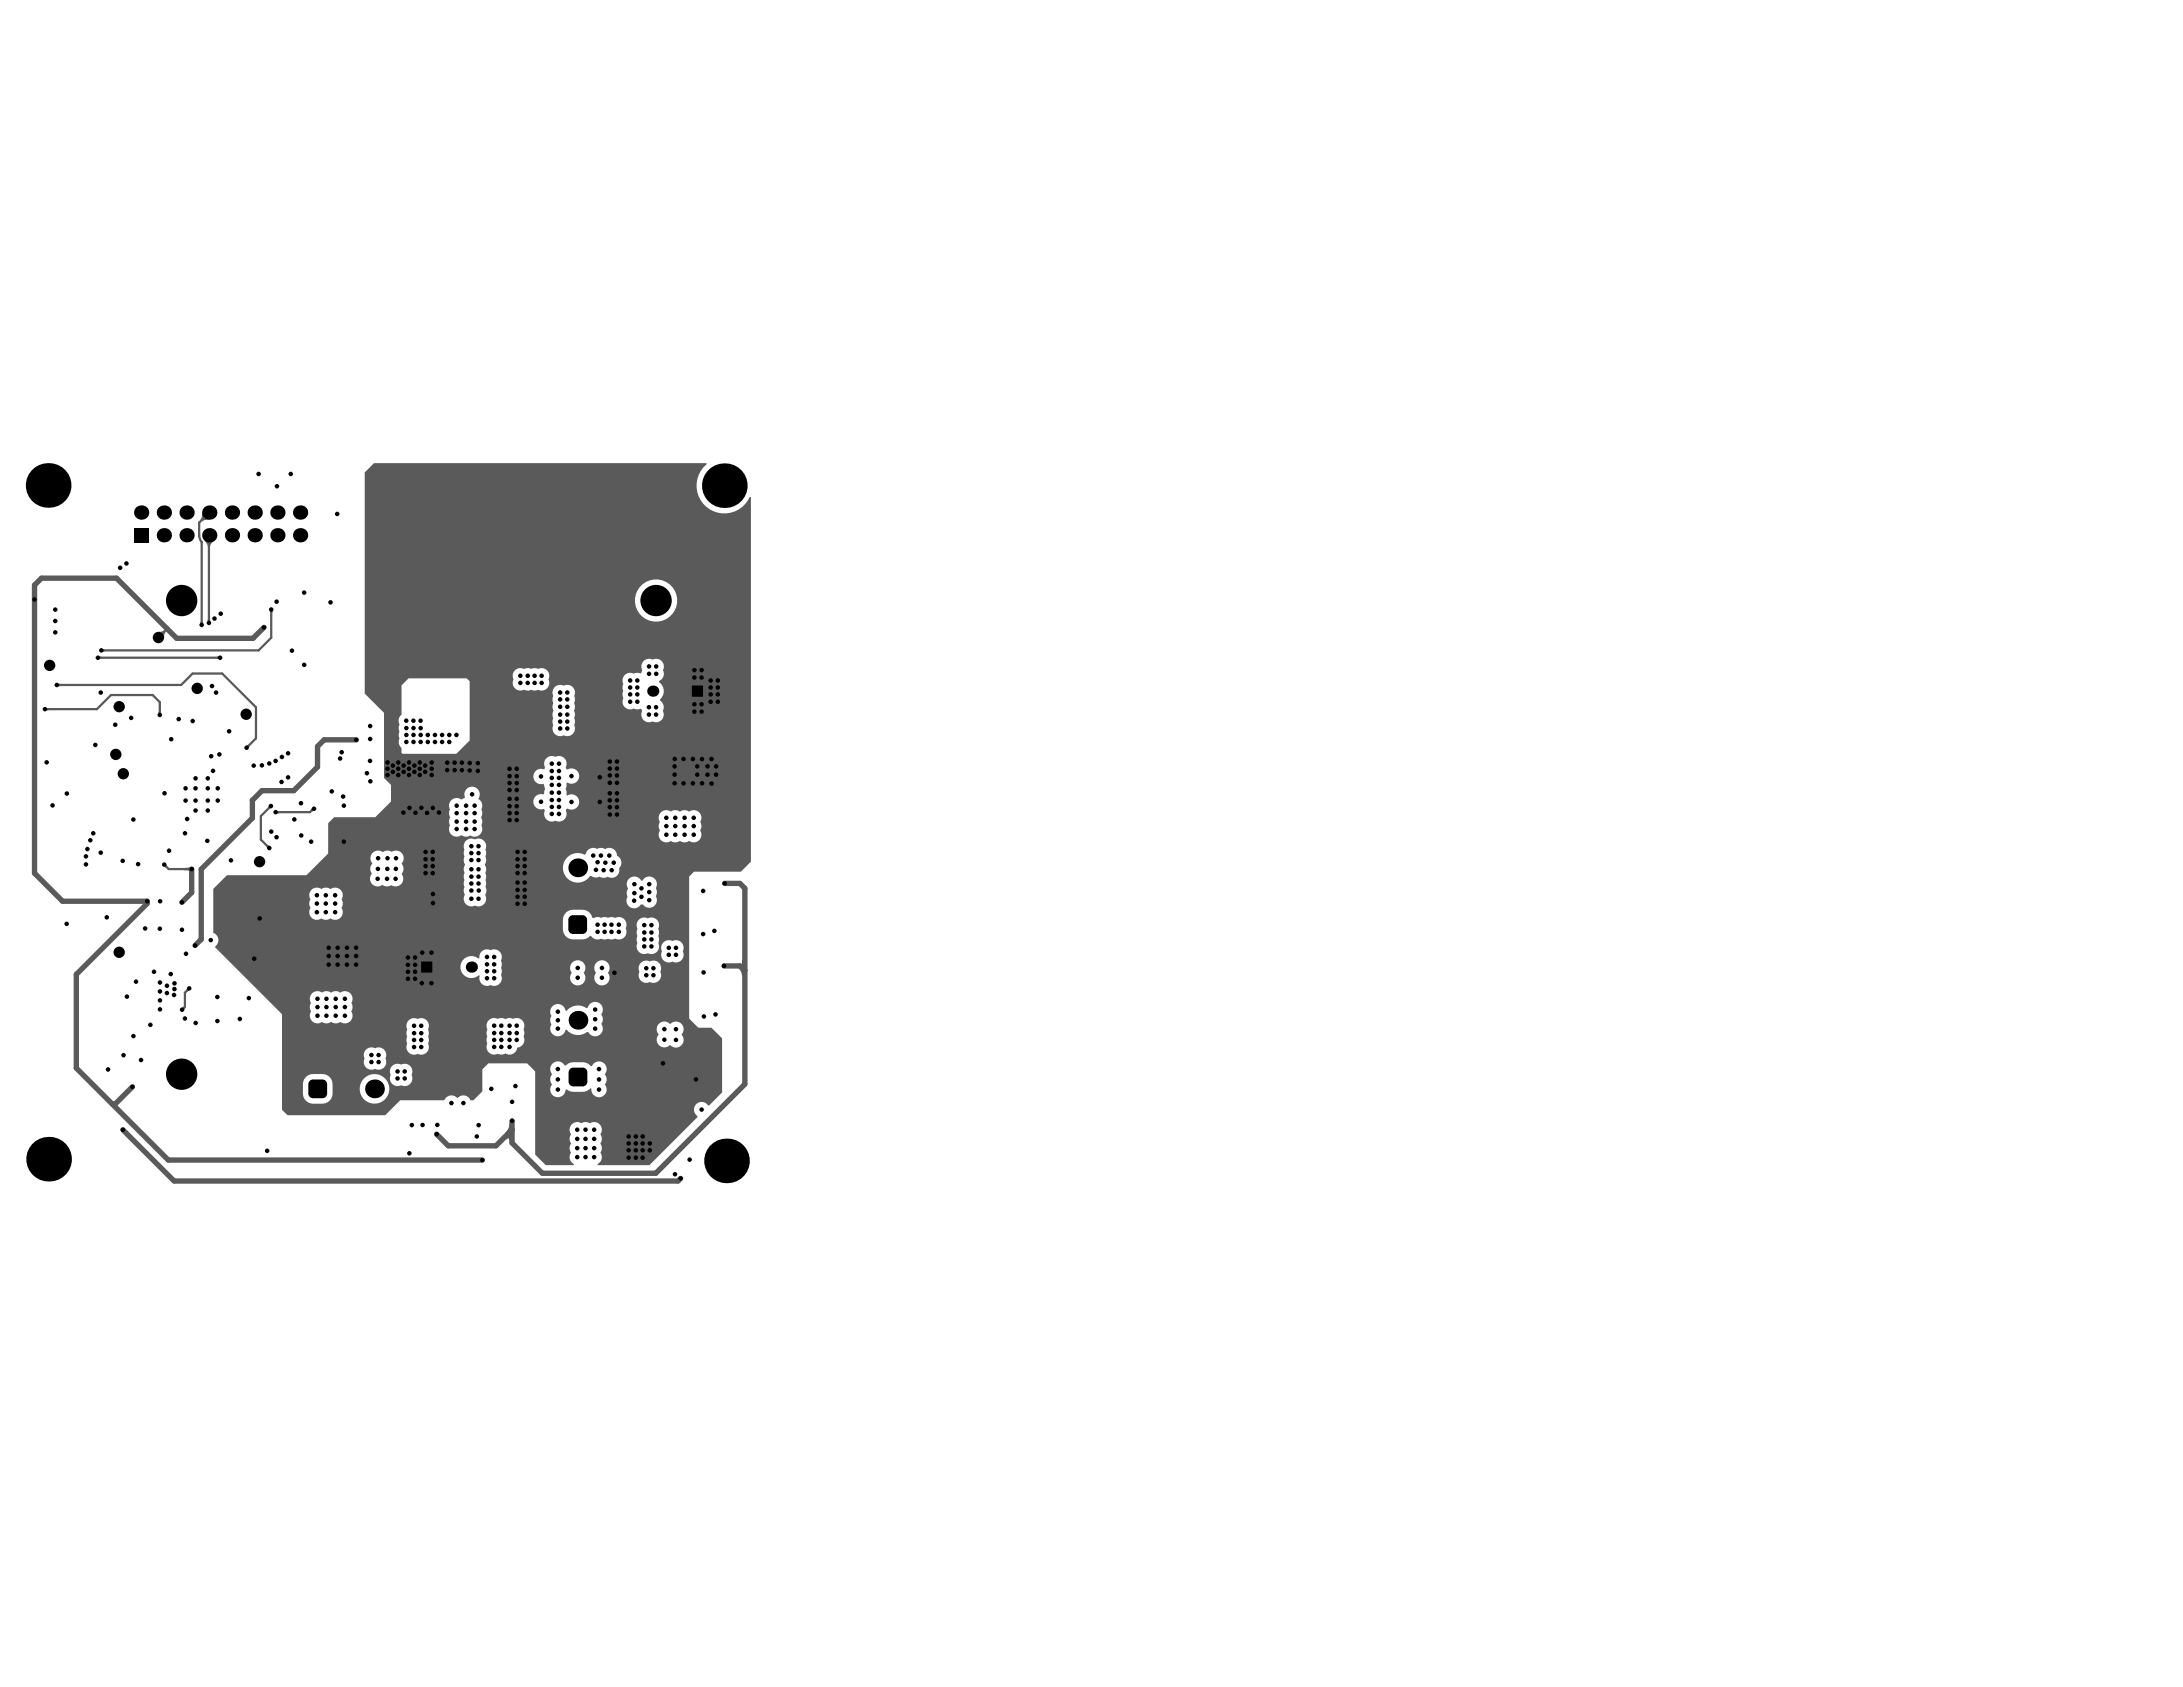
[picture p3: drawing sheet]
<svg xmlns="http://www.w3.org/2000/svg" width="279mm" height="216mm" viewBox="0 0 279 216" stroke-linecap="round" stroke-linejoin="round" font-family="sans-serif">
<g fill="#5a5a5a">
<path d="M95 122.7l.7 1.5-.7 .8-.1-.6-.4-.5 .5-.5z"/>
<path d="M65.2 143.7l.7 .9-.7 1.5a.27 .27 0 0 0-.1-.4 .27 .27 0 0 0-.4 .2v-1l.4-.5z"/>
<path d="M23.5 111.1l.8-.1v.5l-.8-.1z"/>
<path d="M20.3 91.1h.3l.1 .2h-.4z"/>
<path d="M24.1 111.1l.2-.1v.4h-.2z"/>
<path d="M23.9 126.5l.3 .3-.2 .1-.2-.2z"/>
<path d="M39.9 103.5l.2 .3-.2 .1-.1-.3z"/>
<path d="M31.6 95.4l.2-.1 .2 .2-.1 .2z"/>
<path d="M7.5 87.5h.2v.3l-.2 .1z"/>
<path d="M27.7 84h.3v.4l-.3-.1z"/>
<path d="M12.7 84h.3v.3l-.3 .1z"/>
<path d="M13.2 83l.2 .1v.3h-.2z"/>
<path d="M34.1 108.3l.2-.2 .2 .1-.3 .3z"/>
<path d="M34.4 103.2l.3 .2-.2 .2-.2-.2z"/>
<path d="M35.5 103.7l.2 .1v.3h-.2z"/>
<path d="M21 110.9l.3-.2 .1 .1-.2 .3z"/>
<path d="M34.5 78.2h.4v.2h-.3z"/>
<path d="M23.3 128.9l.2-.1 .2 .2-.1 .2z"/>
<path d="M6 90.6h.2v.3l-.2 .1z"/>
<path d="M20.3 80.9l.4-.1 .3-.1 .2 .2-.2 .3v.4z"/>
<path d="M25.7 79.6h.3v.2h-.4z"/>
<path d="M26.6 79.3h.3v.2h-.4z"/>
<path d="M25.9 65.6l.9 .9-.6 .1-.3 .1-.2-.2 .1-.3z"/>
<path d="M26.1 69.1l1.3 .1-.4 .4-.1 .4-.3-.1-.1-.3z"/>
<path d="M46.7 60.5l1.2-1.2h42.5l.1 .1a3.6 3.6 0 0 0 .1 5.6 3.6 3.6 0 0 0 5.4-1.4h.1v46.7l-1.3 1.3h-6l-.6 .6v18.2l1.2 1.1h1.7l1.3 1.4v6.9l-1.6 1.7h-.2a.98 .98 0 0 0-1.5-.2 .98 .98 0 0 0 .2 1.5v.2l-6.2 6.1h-6.6v-.1a.97 .97 0 0 0 .3-1.5 .97 .97 0 0 0 0-1.2 .98 .98 0 0 0 0-1.1 .98 .98 0 0 0 0-1.3 .98 .98 0 0 0-1.3-.1 .95 .95 0 0 0-1.1 0 .98 .98 0 0 0-1.2 .1 .98 .98 0 0 0-.1 1.3 .98 .98 0 0 0 0 1.1 .97 .97 0 0 0 0 1.2 .97 .97 0 0 0 .4 1.5l-.1 .1h-3.6l-1.3-1.3v-10.7l-1-1h-5l-.8 .8v2.8l-1.1 1.1h-.4a.98 .98 0 0 0-1.7-.2 .98 .98 0 0 0-1.6 .2h-5.7l-1.9 1.9h-12.5l-.7-.7v-12.2l-8.6-8.6 .1-.1a1 1 0 0 0-.3-1.7v-5.6l1.8-1.8h10.1l2.8-2.8v-3.8l.8-.8h5.2l2-2v-2.1l-.9-.9v-8.4l-2.4-2.4zM81.3 76.9a2.71 2.71 0 0 0 5.4 0 2.71 2.71 0 0 0-5.4 0zM79.9 86.5a1.35 1.35 0 0 0-.2 1.1v.5a.52 .52 0 0 1 0 .6v.3a.55 .55 0 0 1 0 .7 .98 .98 0 0 0 .4 .9 .98 .98 0 0 0 1 .1 .93 .93 0 0 0 .9 0l.1 .1 .1 .2a.97 .97 0 0 0 .2 1.1 .97 .97 0 0 0 1.1 .2 .97 .97 0 0 0 1.2-.2 .97 .97 0 0 0 .1-1.1 .96 .96 0 0 0-.3-1.3v-.2a1.39 1.39 0 0 0-.2-2.2v-.1a1.07 1.07 0 0 0 .5-1.4 .97 .97 0 0 0-.1-1.2 .97 .97 0 0 0-1.2-.2 .97 .97 0 0 0-1.1 .2 .97 .97 0 0 0-.2 1.2l-.1 .3-.2 .1a.94 .94 0 0 0-.8 0 .97 .97 0 0 0-1.2 .3zM65.8 85.9a.96 .96 0 0 0-.1 1 .97 .97 0 0 0 .2 1.2 .97 .97 0 0 0 1.2 .2 .92 .92 0 0 0 .9 0l.6 .1a.53 .53 0 0 1 .6 0 .98 .98 0 0 0 .9-.4 .98 .98 0 0 0 .1-1.1 .97 .97 0 0 0-.2-1.1 .97 .97 0 0 0-1.1-.2l-.6-.1a.52 .52 0 0 1-.6 0h-.3a.55 .55 0 0 1-.7 0 .99 .99 0 0 0-.9 .4zM70.9 88a1.31 1.31 0 0 0-.1 1.1 .94 .94 0 0 0 0 .9 .92 .92 0 0 0 .1 1 1.36 1.36 0 0 0-.1 1l-.1 .5a.52 .52 0 0 1 0 .6 .98 .98 0 0 0 .4 .9 .98 .98 0 0 0 1.1 .1 1.02 1.02 0 0 0 1.1-.2 1.02 1.02 0 0 0 .2-1.2 .94 .94 0 0 0 0-.8 .92 .92 0 0 0-.1-.9 .92 .92 0 0 0 .1-1 .92 .92 0 0 0 0-.9 .97 .97 0 0 0-.2-1.2 .97 .97 0 0 0-1.1-.1 .97 .97 0 0 0-1.3 .2zM52.3 86.8l-.9 .9v3.8a.97 .97 0 0 0-.3 1.2 .92 .92 0 0 0 0 .9l-.1 .6a.53 .53 0 0 1 0 .6 .97 .97 0 0 0 .4 .9v.6l.1 .2h6.9l1.7-1.7v-7.6l-.4-.4zM69.8 97.1a.96 .96 0 0 0 0 1.1l-.1 .2a1 1 0 0 0-1.4 .9 1 1 0 0 0 1.2 1l.1 .1a1.57 1.57 0 0 1-.1 1.3 .98 .98 0 0 0-1.2 .9 .98 .98 0 0 0 1.3 .9l.1 .3a.98 .98 0 0 0 .2 1.1 .98 .98 0 0 0 1.2 .1 .97 .97 0 0 0 1.1-.1 .97 .97 0 0 0 .2-1.2l.1-.2h.1a.98 .98 0 0 0 1.5-.9 .98 .98 0 0 0-1.5-.8l-.1-.1v-.4a.57 .57 0 0 1 0-.7v-.4l.1-.1a.98 .98 0 0 0 1.5-.8 .98 .98 0 0 0-1.5-.8l-.1-.1-.1-.2a.97 .97 0 0 0-.2-1.2 .97 .97 0 0 0-1.1-.1 .97 .97 0 0 0-1.3 .2zM57.7 102.5a.96 .96 0 0 0-.1 1.1 .93 .93 0 0 0 0 1 .94 .94 0 0 0 0 1 .98 .98 0 0 0 .2 1.2 .98 .98 0 0 0 1.3 .1 .97 .97 0 0 0 1.1 0 .98 .98 0 0 0 1.2-.1 .98 .98 0 0 0 .2-1.2 .93 .93 0 0 0 0-1 .94 .94 0 0 0 0-1 .96 .96 0 0 0-.4-1.4 .99 .99 0 0 0-.7-1.5 .99 .99 0 0 0-1 1.3l-.4 .3a.99 .99 0 0 0-1.4 .2zM84.5 104.1a.97 .97 0 0 0 0 1.1 .94 .94 0 0 0 0 1.1 .98 .98 0 0 0 .1 1.2 .98 .98 0 0 0 1.3 .1 .97 .97 0 0 0 1.1 0 .98 .98 0 0 0 1.2 0 .98 .98 0 0 0 1.3-.1 .98 .98 0 0 0 .1-1.2 .95 .95 0 0 0 0-1.1 .98 .98 0 0 0-.1-1.3 .98 .98 0 0 0-1.3 0 .98 .98 0 0 0-1.2 0 .97 .97 0 0 0-1.1 0 .98 .98 0 0 0-1.4 .2zM59.5 107.7a1.31 1.31 0 0 0-.1 1.1v.5a.53 .53 0 0 1 0 .6v.3l.1 .5a.96 .96 0 0 0 0 1 .92 .92 0 0 0 0 .9l-.1 .6a.53 .53 0 0 1 0 .6l.1 .7a.98 .98 0 0 0 .1 1.2 .98 .98 0 0 0 1.2 .2 .97 .97 0 0 0 1.2-.2 .97 .97 0 0 0 .1-1.2 1.14 1.14 0 0 0 .1-1v-.6a.52 .52 0 0 1 0-.6v-.2a.55 .55 0 0 1 0-.7v-.3l-.2-.4a1.35 1.35 0 0 0 .2-1.1v-.6a.52 .52 0 0 1 0-.6 .98 .98 0 0 0-.4-.9 .98 .98 0 0 0-1-.1 .97 .97 0 0 0-1.3 .3zM72.7 109.6a1.89 1.89 0 0 0 0 2.9 1.89 1.89 0 0 0 2.8-.4h.2a.96 .96 0 0 0 1 .1 .94 .94 0 0 0 1.1 0 .97 .97 0 0 0 1.1 0 .97 .97 0 0 0 .3-1.1 .97 .97 0 0 0-.2-1.6 .97 .97 0 0 0-1.6-.8 .94 .94 0 0 0-1-.1 1.04 1.04 0 0 0-1.5 .8 2.18 2.18 0 0 0-2.2 .2zM47.6 109.2a.97 .97 0 0 0 .1 1.3 .96 .96 0 0 0-.1 1.3 .98 .98 0 0 0 0 1.3 .98 .98 0 0 0 1.3 .1 .97 .97 0 0 0 1.2 .1 .98 .98 0 0 0 1.3-.2 .98 .98 0 0 0 0-1.3 .97 .97 0 0 0 0-1.3 .98 .98 0 0 0 0-1.3 .98 .98 0 0 0-1.3-.2 .98 .98 0 0 0-1.1 .1 .99 .99 0 0 0-1.4 .1zM80.4 112.6a.98 .98 0 0 0 0 1.1 .95 .95 0 0 0-.1 1.1 .98 .98 0 0 0 .4 1.3 .98 .98 0 0 0 1.3-.3h.2a1 1 0 0 0 1.4 .2 1 1 0 0 0 .3-1.3 .93 .93 0 0 0 0-1 .98 .98 0 0 0-.3-1.4 .98 .98 0 0 0-1.4 .4h-.1a.98 .98 0 0 0-1.7-.1zM39.8 114a.97 .97 0 0 0-.1 1.1 .94 .94 0 0 0 0 1.1 .98 .98 0 0 0 .2 1.2 .98 .98 0 0 0 1.2 .1 .97 .97 0 0 0 1.2 0 .98 .98 0 0 0 1.3 0 .98 .98 0 0 0 .1-1.3 .95 .95 0 0 0 0-1.1 .98 .98 0 0 0-.1-1.3 .98 .98 0 0 0-1.3 0 .98 .98 0 0 0-1.2 0 .98 .98 0 0 0-1.3 .2zM81.7 117.8a.96 .96 0 0 0-.1 1.1 .92 .92 0 0 0 0 .9h-.1a.94 .94 0 0 0 .1 .9 .97 .97 0 0 0 .2 1.1 .97 .97 0 0 0 1.1 .2 .97 .97 0 0 0 1.2-.2 .97 .97 0 0 0 .1-1.1l.2-.6a.52 .52 0 0 1 0-.6v-.3a.55 .55 0 0 1 0-.7 .98 .98 0 0 0-.5-.9 .98 .98 0 0 0-1-.1 .97 .97 0 0 0-1.2 .3zM72.4 116.8a2.47 2.47 0 0 0-.3 2.5 1.3 1.3 0 0 0 1.2 .9 2.27 2.27 0 0 0 2.2-.4h.2a.96 .96 0 0 0 1.2 .3l.6 .1a.52 .52 0 0 1 .6 0h.3a.55 .55 0 0 1 .7 0 .98 .98 0 0 0 .9-.4 .98 .98 0 0 0 .1-1 .97 .97 0 0 0-.2-1.2 .97 .97 0 0 0-1.2-.1 .92 .92 0 0 0-.9 0l-.5-.1a.53 .53 0 0 1-.7 0l-.6 .1-.2-.1a1.28 1.28 0 0 0-1.3-1 2.27 2.27 0 0 0-2.1 .4zM84.8 120.7a1.35 1.35 0 0 0-.1 1.1 .98 .98 0 0 0 .2 1.1 .98 .98 0 0 0 1.2 .2 .97 .97 0 0 0 1.1-.2 .97 .97 0 0 0 .2-1.2 .97 .97 0 0 0-.2-1.1 .97 .97 0 0 0-1.1-.2 .97 .97 0 0 0-1.3 .3zM59.2 122.9a1.41 1.41 0 0 0 .2 1.9 1.41 1.41 0 0 0 1.9 0l.1 .1a.97 .97 0 0 0 .3 1 .97 .97 0 0 0 1.1 .2 .97 .97 0 0 0 1.1-.2 .97 .97 0 0 0 .2-1.2l.1-.5a.52 .52 0 0 1 0-.7v-.2a.55 .55 0 0 1 0-.7 .98 .98 0 0 0-.4-.9 .98 .98 0 0 0-1-.1 .98 .98 0 0 0-1.4 1l-.2 .1a1.4 1.4 0 0 0-2 .2zM81.9 123.3a1.35 1.35 0 0 0-.1 1.1 .98 .98 0 0 0 .3 1.1 .98 .98 0 0 0 1.1 .2 .97 .97 0 0 0 1.1-.2 .97 .97 0 0 0 .2-1.1 .97 .97 0 0 0-.2-1.2 .97 .97 0 0 0-1.1-.2 .97 .97 0 0 0-1.3 .3zM73.2 123.3a1.09 1.09 0 0 0 0 1.2 1 1 0 0 0 .1 1.4 1 1 0 0 0 1.4-.1 1 1 0 0 0 0-1.3 .99 .99 0 0 0-.2-1.4 .99 .99 0 0 0-1.3 .2zM76.3 123.3a1.09 1.09 0 0 0 0 1.2 1 1 0 0 0 .1 1.4 1 1 0 0 0 1.4-.1 1 1 0 0 0 0-1.3 .99 .99 0 0 0-.2-1.4 .99 .99 0 0 0-1.3 .2zM39.9 127.2a.97 .97 0 0 0-.1 1.2 .94 .94 0 0 0 0 1 .98 .98 0 0 0 .1 1.3 .98 .98 0 0 0 1.3 .1 .97 .97 0 0 0 1.2 0 .98 .98 0 0 0 1.2 0 .98 .98 0 0 0 1.2-.1 .98 .98 0 0 0 .2-1.3 .95 .95 0 0 0 0-1 .98 .98 0 0 0-.2-1.3 .98 .98 0 0 0-1.2-.1 .98 .98 0 0 0-1.2 0 .98 .98 0 0 0-1.2 0 .98 .98 0 0 0-1.3 .2zM70.6 128.9a.97 .97 0 0 0 0 1.1 .95 .95 0 0 0 0 1.1 .98 .98 0 0 0 .4 1.5 .98 .98 0 0 0 1.4-.8h.1a1.96 1.96 0 0 0 2.6 .3h.2a.99 .99 0 0 0 1.4 .4 .99 .99 0 0 0 .3-1.5 1.05 1.05 0 0 0 0-1.2 .98 .98 0 0 0-.4-1.5 .98 .98 0 0 0-1.4 .7h-.1a1.97 1.97 0 0 0-2.6 .4l-.1-.1a.98 .98 0 0 0-.8-.8 .98 .98 0 0 0-1 .4zM62.5 130.7a.96 .96 0 0 0-.1 1 .92 .92 0 0 0 0 .9l-.1 .6a.53 .53 0 0 1 0 .7 .98 .98 0 0 0 .4 .9 .98 .98 0 0 0 1 0 .93 .93 0 0 0 1 0 .97 .97 0 0 0 1.5-.7 1.05 1.05 0 0 0 .8-1.5 .94 .94 0 0 0 0-.9 .97 .97 0 0 0-.2-1.1 .97 .97 0 0 0-1.1-.2 .93 .93 0 0 0-1 0 .93 .93 0 0 0-1 0 .97 .97 0 0 0-1.2 .3zM52.2 130.7a.96 .96 0 0 0-.1 1.1 .92 .92 0 0 0 0 .9l-.1 .5a.53 .53 0 0 1 0 .7 .98 .98 0 0 0 .4 .9 .98 .98 0 0 0 1.1 .1 .97 .97 0 0 0 1.1-.2 .97 .97 0 0 0 .2-1.1l.1-.6a.52 .52 0 0 1 0-.6v-.3a.55 .55 0 0 1 0-.7 .98 .98 0 0 0-.4-.9 .98 .98 0 0 0-1-.1 .97 .97 0 0 0-1.3 .3zM84.2 131.1a.97 .97 0 0 0 .1 1.3 .98 .98 0 0 0 .1 1.4 .98 .98 0 0 0 1.4-.1 .98 .98 0 0 0 1.4 .1 .98 .98 0 0 0 0-1.4 .98 .98 0 0 0 0-1.4 .98 .98 0 0 0-1.4 .1 .98 .98 0 0 0-1.6 0zM46.8 134.4a1.35 1.35 0 0 0-.2 1.1 .98 .98 0 0 0 .3 1.1 .98 .98 0 0 0 1.1 .2 .97 .97 0 0 0 1.1-.2 .97 .97 0 0 0 .2-1.1 .97 .97 0 0 0-.2-1.2 .97 .97 0 0 0-1.1-.1 .97 .97 0 0 0-1.2 .2zM50.1 136.5a1.35 1.35 0 0 0-.1 1.1 .98 .98 0 0 0 .2 1.1 .98 .98 0 0 0 1.1 .2 .97 .97 0 0 0 1.2-.2 .97 .97 0 0 0 .2-1.1 .97 .97 0 0 0-.2-1.2 .97 .97 0 0 0-1.2-.1 .97 .97 0 0 0-1.2 .2zM70.6 136.2a.97 .97 0 0 0 .1 1.3 .96 .96 0 0 0 0 1.3 .98 .98 0 0 0 .3 1.6 .98 .98 0 0 0 1.4-.9l.1-.1a2.49 2.49 0 0 0 2.4 .3l.6-.4h.2a.98 .98 0 0 0 1.3 1.1 .98 .98 0 0 0 .4-1.6v-.1a.97 .97 0 0 0 0-1.2 1 1 0 0 0-.2-1.5 1 1 0 0 0-1.5 .4l-.1 .1a1.24 1.24 0 0 0-1-.6 2.27 2.27 0 0 0-2.1 .4h-.2a.98 .98 0 0 0-1.7-.1zM46 139.4a1.9 1.9 0 0 0 3.8 0 1.9 1.9 0 0 0-3.8 0zM39.1 137.8a2.48 2.48 0 0 0-.3 2.5 1.3 1.3 0 0 0 1.3 .9 2.27 2.27 0 0 0 2.1-.3 2.48 2.48 0 0 0 .3-2.5 1.3 1.3 0 0 0-1.2-.9 2.27 2.27 0 0 0-2.2 .3z"/>
</g>
<path d="M33.8 80.3l-1.4 1.4h-9.8l-7.7-7.7h-9.6l-.9 .9v36.9l3.6 3.5h10.8v.3l-9 9.1v12l11.7 11.8h40.2M45.6 94.7h-4.1l-.9 .8v2.7l-3 3h-4.1l-1.2 1.2v2.3l-6.5 6.5v9l-.8 .8M24.5 111.2v3l-1.2 1.3M92.7 113.1h2l.6 .6v25.1l-11.4 11.4h-14.5l-3.9-3.9v-2.9M16.9 139.1l-2.1 2.2h-.5M92.7 123.6h2l.6 .6M15.7 144.6l6.6 6.5h64.5l.3-.3M65.5 144.6l-2 2h-6.1l-1.5-1.4" fill="none" stroke="#5a5a5a" stroke-width=".69"/>
<path d="M26.8 65.6l-1.3 1.3v1.9l.3 .6v10.6M26.8 68.5l-.1 11.2M34.7 78v3.6l-1.6 1.6h-20.1M5.7 90.8h6.7l1.8-1.8h5.3l1 .9v1.6M7.3 87.7h15.9l1.4-1.5h3.8l4.4 4.3v4l-1.2 1.2M12.5 84.2h15.7M21.4 80.4l-1.1 1.2h.3M21 110.7l.6 .5h2.9M34.7 103.2l-1.3 1.2v3.1l1.1 1M40.2 103.5l-.5 .4h-4.4M24.2 126.5l-.5 .5v1.9l-.4 .3" fill="none" stroke="#5a5a5a" stroke-width=".29"/>
<g fill="#000">
<path d="M88.6 89.1v.1zM89.9 87.7l.1 .1zM72.9 117.3l.4-.2v.6h-.6zM72.7 118.9h.6v.6a.6 .6 0 0 1-.6-.6zM74.5 118.9h.6a.6 .6 0 0 1-.6 .6zM74.5 117.1a.6 .6 0 0 1 .6 .6h-.6zM39.6 138.3l.5-.1v.6h-.6zM39.5 140h.6v.6a.6 .6 0 0 1-.6-.6zM41.3 138.2a.6 .6 0 0 1 .6 .6h-.6zM41.3 140h.6a.6 .6 0 0 1-.6 .6zM53.9 124.4l.1 .1zM72.9 136.8l.5-.2v.6h-.6z"/>
<path d="M72.8 138.4h.6v.6a.6 .6 0 0 1-.6-.6zM74.6 138.4h.6a.6 .6 0 0 1-.6 .6zM74.6 136.6a.6 .6 0 0 1 .6 .6h-.6z"/>
<circle cx="4.4" cy="76.7" r=".29"/>
<circle cx="6.2" cy="62.1" r="2.86"/>
<circle cx="7.1" cy="79.5" r=".29"/>
<circle cx="7.1" cy="78" r=".29"/>
<circle cx="15.4" cy="72.7" r=".29"/>
<circle cx="16.2" cy="72.1" r=".29"/>
<circle cx="18.1" cy="65.6" r=".91"/>
<circle cx="21" cy="68.5" r=".91"/>
<circle cx="21" cy="65.6" r=".91"/>
<circle cx="23.3" cy="76.9" r="2.01"/>
<circle cx="23.9" cy="65.6" r=".91"/>
<circle cx="23.9" cy="68.5" r=".91"/>
<circle cx="25.8" cy="80" r=".29"/>
<circle cx="26.7" cy="79.7" r=".29"/>
<circle cx="26.8" cy="65.6" r=".91"/>
<circle cx="26.8" cy="68.5" r=".91"/>
<circle cx="27.5" cy="79.2" r=".29"/>
<circle cx="28.3" cy="78.5" r=".29"/>
<circle cx="29.7" cy="65.6" r=".91"/>
<circle cx="29.7" cy="68.5" r=".91"/>
<circle cx="32.6" cy="68.5" r=".91"/>
<circle cx="32.6" cy="65.6" r=".91"/>
<circle cx="33.1" cy="60.7" r=".29"/>
<circle cx="34.7" cy="78" r=".29"/>
<circle cx="35.4" cy="77" r=".29"/>
<circle cx="35.4" cy="62.2" r=".29"/>
<circle cx="35.5" cy="65.6" r=".91"/>
<circle cx="35.5" cy="68.5" r=".91"/>
<circle cx="37.2" cy="60.7" r=".29"/>
<circle cx="38.4" cy="65.6" r=".91"/>
<circle cx="38.4" cy="68.5" r=".91"/>
<circle cx="38.9" cy="75.8" r=".29"/>
<circle cx="42.3" cy="77.1" r=".29"/>
<circle cx="43.2" cy="65.8" r=".29"/>
<circle cx="84" cy="76.9" r="2.01"/>
<circle cx="92.7" cy="62.2" r="2.86"/>
<circle cx="5.7" cy="90.8" r=".29"/>
<circle cx="6" cy="97.6" r=".29"/>
<circle cx="6.4" cy="85.2" r=".73"/>
<circle cx="7.1" cy="80.9" r=".29"/>
<circle cx="7.3" cy="87.7" r=".29"/>
<circle cx="12.2" cy="95.3" r=".29"/>
<circle cx="12.5" cy="84.2" r=".29"/>
<circle cx="12.9" cy="88.6" r=".29"/>
<circle cx="13" cy="83.2" r=".29"/>
<circle cx="14.7" cy="92.7" r=".29"/>
<circle cx="14.8" cy="96.5" r=".73"/>
<circle cx="15.3" cy="90.4" r=".73"/>
<circle cx="15.8" cy="99" r=".73"/>
<circle cx="16.8" cy="91.9" r=".29"/>
<circle cx="20.3" cy="81.6" r=".73"/>
<circle cx="20.5" cy="91.5" r=".29"/>
<circle cx="21.9" cy="94.6" r=".29"/>
<circle cx="22.9" cy="92" r=".29"/>
<circle cx="24.7" cy="92.3" r=".29"/>
<circle cx="25" cy="99.6" r=".29"/>
<circle cx="25.2" cy="88.1" r=".73"/>
<circle cx="26.6" cy="99.6" r=".29"/>
<circle cx="27" cy="96.8" r=".29"/>
<circle cx="27.1" cy="87.8" r=".29"/>
<circle cx="27.3" cy="98.7" r=".29"/>
<circle cx="27.7" cy="88.6" r=".29"/>
<circle cx="28.1" cy="96.5" r=".29"/>
<circle cx="28.2" cy="84.2" r=".29"/>
<circle cx="29.3" cy="93.6" r=".29"/>
<circle cx="31.5" cy="91.4" r=".73"/>
<circle cx="31.6" cy="95.7" r=".29"/>
<circle cx="32.5" cy="98" r=".29"/>
<circle cx="33.5" cy="98" r=".29"/>
<circle cx="33.8" cy="80.3" r=".29"/>
<circle cx="34.5" cy="97.7" r=".29"/>
<circle cx="35.3" cy="97.4" r=".29"/>
<circle cx="36.1" cy="96.9" r=".29"/>
<circle cx="36.9" cy="96.4" r=".29"/>
<circle cx="36.9" cy="99.5" r=".29"/>
<circle cx="37.4" cy="83.3" r=".29"/>
<circle cx="38.9" cy="85.1" r=".29"/>
<circle cx="43.5" cy="97.1" r=".29"/>
<circle cx="43.7" cy="96.3" r=".29"/>
<circle cx="45.6" cy="94.7" r=".29"/>
<circle cx="47" cy="99" r=".29"/>
<circle cx="47.4" cy="97.4" r=".29"/>
<circle cx="47.4" cy="92.9" r=".29"/>
<circle cx="47.4" cy="94.6" r=".29"/>
<circle cx="47.4" cy="100" r=".29"/>
<circle cx="49.6" cy="98.4" r=".29"/>
<circle cx="49.6" cy="99.2" r=".29"/>
<circle cx="49.6" cy="97.6" r=".29"/>
<circle cx="50.3" cy="98" r=".29"/>
<circle cx="50.3" cy="98.8" r=".29"/>
<circle cx="51" cy="98.4" r=".29"/>
<circle cx="51" cy="99.2" r=".29"/>
<circle cx="51" cy="97.6" r=".29"/>
<circle cx="51.7" cy="98" r=".29"/>
<circle cx="51.7" cy="98.8" r=".29"/>
<circle cx="52" cy="92.2" r=".29"/>
<circle cx="52" cy="95" r=".29"/>
<circle cx="52" cy="93.2" r=".29"/>
<circle cx="52" cy="94.1" r=".29"/>
<circle cx="52.3" cy="98.4" r=".29"/>
<circle cx="52.3" cy="99.2" r=".29"/>
<circle cx="52.3" cy="97.6" r=".29"/>
<circle cx="52.9" cy="92.2" r=".29"/>
<circle cx="52.9" cy="95" r=".29"/>
<circle cx="52.9" cy="93.2" r=".29"/>
<circle cx="52.9" cy="94.1" r=".29"/>
<circle cx="53" cy="98" r=".29"/>
<circle cx="53" cy="98.8" r=".29"/>
<circle cx="53.7" cy="98.4" r=".29"/>
<circle cx="53.7" cy="99.2" r=".29"/>
<circle cx="53.7" cy="97.6" r=".29"/>
<circle cx="53.8" cy="92.2" r=".29"/>
<circle cx="53.8" cy="93.2" r=".29"/>
<circle cx="53.8" cy="94.1" r=".29"/>
<circle cx="53.8" cy="95" r=".29"/>
<circle cx="54.4" cy="98" r=".29"/>
<circle cx="54.4" cy="98.8" r=".29"/>
<circle cx="54.8" cy="95" r=".29"/>
<circle cx="54.8" cy="94.1" r=".29"/>
<circle cx="55.3" cy="98.4" r=".29"/>
<circle cx="55.3" cy="99.2" r=".29"/>
<circle cx="55.3" cy="97.6" r=".29"/>
<circle cx="55.7" cy="95" r=".29"/>
<circle cx="55.7" cy="94.1" r=".29"/>
<circle cx="56.6" cy="95" r=".29"/>
<circle cx="56.6" cy="94.1" r=".29"/>
<circle cx="57.2" cy="98.6" r=".29"/>
<circle cx="57.2" cy="97.6" r=".29"/>
<circle cx="57.5" cy="95" r=".29"/>
<circle cx="57.5" cy="94.1" r=".29"/>
<circle cx="58.2" cy="97.6" r=".29"/>
<circle cx="58.2" cy="98.6" r=".29"/>
<circle cx="58.4" cy="94.1" r=".29"/>
<circle cx="59.1" cy="97.6" r=".29"/>
<circle cx="59.1" cy="98.6" r=".29"/>
<circle cx="60.1" cy="97.6" r=".29"/>
<circle cx="60.1" cy="98.6" r=".29"/>
<circle cx="61.2" cy="97.7" r=".29"/>
<circle cx="61.2" cy="98.7" r=".29"/>
<circle cx="65.2" cy="99.3" r=".29"/>
<circle cx="65.2" cy="98.4" r=".29"/>
<circle cx="66.1" cy="99.3" r=".29"/>
<circle cx="66.1" cy="98.4" r=".29"/>
<circle cx="66.6" cy="87.4" r=".29"/>
<circle cx="66.6" cy="86.5" r=".29"/>
<circle cx="67.5" cy="87.4" r=".29"/>
<circle cx="67.5" cy="86.5" r=".29"/>
<circle cx="68.4" cy="87.4" r=".29"/>
<circle cx="68.4" cy="86.5" r=".29"/>
<circle cx="69.2" cy="99.4" r=".29"/>
<circle cx="69.3" cy="87.4" r=".29"/>
<circle cx="69.3" cy="86.5" r=".29"/>
<circle cx="70.6" cy="97.7" r=".29"/>
<circle cx="70.6" cy="98.7" r=".29"/>
<circle cx="70.6" cy="99.6" r=".29"/>
<circle cx="71.5" cy="97.7" r=".29"/>
<circle cx="71.5" cy="98.7" r=".29"/>
<circle cx="71.5" cy="99.6" r=".29"/>
<circle cx="71.7" cy="91.5" r=".29"/>
<circle cx="71.7" cy="92.3" r=".29"/>
<circle cx="71.7" cy="88.6" r=".29"/>
<circle cx="71.7" cy="89.5" r=".29"/>
<circle cx="71.7" cy="90.5" r=".29"/>
<circle cx="71.7" cy="93.2" r=".29"/>
<circle cx="72.6" cy="91.5" r=".29"/>
<circle cx="72.6" cy="92.3" r=".29"/>
<circle cx="72.6" cy="89.5" r=".29"/>
<circle cx="72.6" cy="88.6" r=".29"/>
<circle cx="72.6" cy="90.5" r=".29"/>
<circle cx="72.6" cy="93.2" r=".29"/>
<circle cx="73.1" cy="99.3" r=".29"/>
<circle cx="76.8" cy="99.5" r=".29"/>
<circle cx="78.1" cy="99.2" r=".29"/>
<circle cx="78.1" cy="97.5" r=".29"/>
<circle cx="78.1" cy="98.4" r=".29"/>
<circle cx="79" cy="99.2" r=".29"/>
<circle cx="79" cy="97.5" r=".29"/>
<circle cx="79" cy="98.4" r=".29"/>
<circle cx="80.7" cy="89.8" r=".29"/>
<circle cx="80.7" cy="88.9" r=".29"/>
<circle cx="80.7" cy="88" r=".29"/>
<circle cx="80.7" cy="87.1" r=".29"/>
<circle cx="81.6" cy="88" r=".29"/>
<circle cx="81.6" cy="88.9" r=".29"/>
<circle cx="81.6" cy="89.8" r=".29"/>
<circle cx="81.6" cy="87.1" r=".29"/>
<circle cx="83.1" cy="91.5" r=".29"/>
<circle cx="83.1" cy="90.5" r=".29"/>
<circle cx="83.1" cy="86.2" r=".29"/>
<circle cx="83.1" cy="85.3" r=".29"/>
<circle cx="83.5" cy="88.5" r=".71"/>
<circle cx="84" cy="90.5" r=".29"/>
<circle cx="84" cy="91.5" r=".29"/>
<circle cx="84" cy="86.2" r=".29"/>
<circle cx="84" cy="85.3" r=".29"/>
<circle cx="86.3" cy="99.1" r=".29"/>
<circle cx="86.3" cy="98.1" r=".29"/>
<circle cx="86.4" cy="97.1" r=".29"/>
<circle cx="87.5" cy="97.1" r=".29"/>
<circle cx="88.7" cy="97.1" r=".29"/>
<circle cx="88.9" cy="90.1" r=".29"/>
<circle cx="88.9" cy="85.8" r=".29"/>
<circle cx="88.9" cy="86.7" r=".29"/>
<circle cx="88.9" cy="91.1" r=".29"/>
<circle cx="89.2" cy="99.1" r=".29"/>
<circle cx="89.2" cy="98.1" r=".29"/>
<circle cx="89.8" cy="90.1" r=".29"/>
<circle cx="89.8" cy="85.8" r=".29"/>
<circle cx="89.8" cy="86.7" r=".29"/>
<circle cx="89.8" cy="91.1" r=".29"/>
<circle cx="89.8" cy="97.1" r=".29"/>
<circle cx="90.6" cy="99.1" r=".29"/>
<circle cx="90.6" cy="98.1" r=".29"/>
<circle cx="91" cy="88" r=".29"/>
<circle cx="91" cy="89.8" r=".29"/>
<circle cx="91" cy="88.9" r=".29"/>
<circle cx="91" cy="87.1" r=".29"/>
<circle cx="91.1" cy="97.1" r=".29"/>
<circle cx="91.6" cy="99.1" r=".29"/>
<circle cx="91.6" cy="98.1" r=".29"/>
<circle cx="91.9" cy="88.9" r=".29"/>
<circle cx="91.9" cy="88" r=".29"/>
<circle cx="91.9" cy="89.8" r=".29"/>
<circle cx="91.9" cy="87.1" r=".29"/>
<circle cx="6.7" cy="103.1" r=".29"/>
<circle cx="8.5" cy="118.2" r=".29"/>
<circle cx="8.6" cy="101.6" r=".29"/>
<circle cx="11" cy="110.6" r=".29"/>
<circle cx="11" cy="109.6" r=".29"/>
<circle cx="11.2" cy="108.7" r=".29"/>
<circle cx="11.6" cy="107.5" r=".29"/>
<circle cx="11.9" cy="106.6" r=".29"/>
<circle cx="12.9" cy="109.1" r=".29"/>
<circle cx="13.7" cy="117.4" r=".29"/>
<circle cx="15.7" cy="110.2" r=".29"/>
<circle cx="17.1" cy="104.9" r=".29"/>
<circle cx="17.7" cy="110.6" r=".29"/>
<circle cx="18.6" cy="118.8" r=".29"/>
<circle cx="18.8" cy="115.3" r=".29"/>
<circle cx="20.5" cy="118.9" r=".29"/>
<circle cx="20.5" cy="115.3" r=".29"/>
<circle cx="21" cy="110.7" r=".29"/>
<circle cx="21.1" cy="101.5" r=".29"/>
<circle cx="21.6" cy="108.9" r=".29"/>
<circle cx="23.3" cy="119" r=".29"/>
<circle cx="23.3" cy="115.5" r=".29"/>
<circle cx="23.7" cy="106.6" r=".29"/>
<circle cx="23.8" cy="102.5" r=".29"/>
<circle cx="23.8" cy="100.9" r=".29"/>
<circle cx="23.9" cy="104.8" r=".29"/>
<circle cx="24.5" cy="111.2" r=".29"/>
<circle cx="25" cy="102.5" r=".29"/>
<circle cx="25" cy="100.9" r=".29"/>
<circle cx="25" cy="103.7" r=".29"/>
<circle cx="26.5" cy="107.6" r=".29"/>
<circle cx="26.6" cy="102.5" r=".29"/>
<circle cx="26.6" cy="100.9" r=".29"/>
<circle cx="26.6" cy="103.7" r=".29"/>
<circle cx="27.9" cy="102.5" r=".29"/>
<circle cx="27.9" cy="100.9" r=".29"/>
<circle cx="29.6" cy="110.1" r=".29"/>
<circle cx="33.2" cy="110.3" r=".73"/>
<circle cx="33.2" cy="117.5" r=".29"/>
<circle cx="34.5" cy="108.5" r=".29"/>
<circle cx="34.7" cy="103.2" r=".29"/>
<circle cx="34.7" cy="106.4" r=".29"/>
<circle cx="35.3" cy="103.9" r=".29"/>
<circle cx="35.4" cy="107.1" r=".29"/>
<circle cx="36" cy="100.1" r=".29"/>
<circle cx="37.7" cy="104.9" r=".29"/>
<circle cx="38.5" cy="102.8" r=".29"/>
<circle cx="38.6" cy="106.9" r=".29"/>
<circle cx="39.8" cy="107.7" r=".29"/>
<circle cx="40.2" cy="103.5" r=".29"/>
<circle cx="40.6" cy="116.7" r=".29"/>
<circle cx="40.6" cy="114.6" r=".29"/>
<circle cx="40.6" cy="115.6" r=".29"/>
<circle cx="41.7" cy="116.7" r=".29"/>
<circle cx="41.7" cy="115.6" r=".29"/>
<circle cx="41.7" cy="114.6" r=".29"/>
<circle cx="42.5" cy="101.3" r=".29"/>
<circle cx="42.9" cy="116.7" r=".29"/>
<circle cx="42.9" cy="114.6" r=".29"/>
<circle cx="42.9" cy="115.6" r=".29"/>
<circle cx="43.9" cy="101.9" r=".29"/>
<circle cx="44" cy="103.1" r=".29"/>
<circle cx="44" cy="107.7" r=".29"/>
<circle cx="48.3" cy="112.5" r=".29"/>
<circle cx="48.4" cy="111.2" r=".29"/>
<circle cx="48.4" cy="109.8" r=".29"/>
<circle cx="49.5" cy="112.5" r=".29"/>
<circle cx="49.6" cy="111.2" r=".29"/>
<circle cx="49.6" cy="109.8" r=".29"/>
<circle cx="50.6" cy="112.5" r=".29"/>
<circle cx="50.7" cy="111.2" r=".29"/>
<circle cx="50.7" cy="109.8" r=".29"/>
<circle cx="51.6" cy="104" r=".29"/>
<circle cx="52.4" cy="103.4" r=".29"/>
<circle cx="53.2" cy="104" r=".29"/>
<circle cx="53.9" cy="103.4" r=".29"/>
<circle cx="54.5" cy="111.7" r=".29"/>
<circle cx="54.5" cy="110" r=".29"/>
<circle cx="54.5" cy="110.8" r=".29"/>
<circle cx="54.5" cy="109" r=".29"/>
<circle cx="54.7" cy="104" r=".29"/>
<circle cx="55.4" cy="111.7" r=".29"/>
<circle cx="55.4" cy="110" r=".29"/>
<circle cx="55.4" cy="110.8" r=".29"/>
<circle cx="55.4" cy="109" r=".29"/>
<circle cx="55.4" cy="103.4" r=".29"/>
<circle cx="55.4" cy="114.4" r=".29"/>
<circle cx="55.4" cy="115.6" r=".29"/>
<circle cx="56.2" cy="104" r=".29"/>
<circle cx="58.4" cy="105.1" r=".29"/>
<circle cx="58.4" cy="104.1" r=".29"/>
<circle cx="58.4" cy="103.1" r=".29"/>
<circle cx="58.4" cy="106.1" r=".29"/>
<circle cx="59.7" cy="105.1" r=".29"/>
<circle cx="59.7" cy="104.1" r=".29"/>
<circle cx="59.7" cy="103.1" r=".29"/>
<circle cx="59.7" cy="106.1" r=".29"/>
<circle cx="60.3" cy="108.3" r=".29"/>
<circle cx="60.3" cy="109.2" r=".29"/>
<circle cx="60.3" cy="114" r=".29"/>
<circle cx="60.3" cy="111.2" r=".29"/>
<circle cx="60.3" cy="113.1" r=".29"/>
<circle cx="60.3" cy="112.2" r=".29"/>
<circle cx="60.3" cy="110.1" r=".29"/>
<circle cx="60.3" cy="115" r=".29"/>
<circle cx="60.4" cy="101.7" r=".29"/>
<circle cx="60.7" cy="105.1" r=".29"/>
<circle cx="60.7" cy="104.1" r=".29"/>
<circle cx="60.7" cy="103.1" r=".29"/>
<circle cx="60.7" cy="106.1" r=".29"/>
<circle cx="61.2" cy="109.2" r=".29"/>
<circle cx="61.2" cy="108.3" r=".29"/>
<circle cx="61.2" cy="111.2" r=".29"/>
<circle cx="61.2" cy="113.1" r=".29"/>
<circle cx="61.2" cy="112.2" r=".29"/>
<circle cx="61.2" cy="115" r=".29"/>
<circle cx="61.2" cy="110.1" r=".29"/>
<circle cx="61.3" cy="114" r=".29"/>
<circle cx="65.2" cy="100.2" r=".29"/>
<circle cx="65.2" cy="103.2" r=".29"/>
<circle cx="65.2" cy="101.1" r=".29"/>
<circle cx="65.2" cy="105" r=".29"/>
<circle cx="65.2" cy="102.2" r=".29"/>
<circle cx="65.2" cy="104.1" r=".29"/>
<circle cx="66.1" cy="100.2" r=".29"/>
<circle cx="66.1" cy="103.2" r=".29"/>
<circle cx="66.1" cy="101.1" r=".29"/>
<circle cx="66.1" cy="105" r=".29"/>
<circle cx="66.1" cy="102.2" r=".29"/>
<circle cx="66.1" cy="104.1" r=".29"/>
<circle cx="66.2" cy="111.7" r=".29"/>
<circle cx="66.2" cy="113.9" r=".29"/>
<circle cx="66.2" cy="114.8" r=".29"/>
<circle cx="66.2" cy="110.8" r=".29"/>
<circle cx="66.2" cy="110" r=".29"/>
<circle cx="66.2" cy="109" r=".29"/>
<circle cx="66.2" cy="115.7" r=".29"/>
<circle cx="66.2" cy="113" r=".29"/>
<circle cx="67.2" cy="111.7" r=".29"/>
<circle cx="67.2" cy="113.9" r=".29"/>
<circle cx="67.2" cy="110" r=".29"/>
<circle cx="67.2" cy="114.8" r=".29"/>
<circle cx="67.2" cy="110.8" r=".29"/>
<circle cx="67.2" cy="109" r=".29"/>
<circle cx="67.2" cy="115.7" r=".29"/>
<circle cx="67.2" cy="113" r=".29"/>
<circle cx="69.2" cy="102.6" r=".29"/>
<circle cx="70.6" cy="101.4" r=".29"/>
<circle cx="70.6" cy="103.3" r=".29"/>
<circle cx="70.6" cy="102.4" r=".29"/>
<circle cx="70.6" cy="100.5" r=".29"/>
<circle cx="70.6" cy="104.2" r=".29"/>
<circle cx="71.5" cy="101.4" r=".29"/>
<circle cx="71.5" cy="103.3" r=".29"/>
<circle cx="71.5" cy="102.4" r=".29"/>
<circle cx="71.5" cy="100.5" r=".29"/>
<circle cx="71.5" cy="104.2" r=".29"/>
<circle cx="73.1" cy="102.6" r=".29"/>
<circle cx="73.9" cy="111.1" r="1.2"/>
<circle cx="75.9" cy="109.5" r=".29"/>
<circle cx="76.3" cy="111.3" r=".29"/>
<circle cx="76.5" cy="110.3" r=".29"/>
<circle cx="76.5" cy="119.3" r=".29"/>
<circle cx="76.5" cy="118.3" r=".29"/>
<circle cx="76.8" cy="102.6" r=".29"/>
<circle cx="76.9" cy="109.5" r=".29"/>
<circle cx="77.3" cy="111.4" r=".29"/>
<circle cx="77.4" cy="119.3" r=".29"/>
<circle cx="77.4" cy="118.3" r=".29"/>
<circle cx="77.5" cy="110.4" r=".29"/>
<circle cx="78" cy="109.5" r=".29"/>
<circle cx="78.1" cy="100.2" r=".29"/>
<circle cx="78.1" cy="102.4" r=".29"/>
<circle cx="78.1" cy="103.3" r=".29"/>
<circle cx="78.1" cy="101.5" r=".29"/>
<circle cx="78.1" cy="104.2" r=".29"/>
<circle cx="78.3" cy="119.3" r=".29"/>
<circle cx="78.3" cy="118.3" r=".29"/>
<circle cx="78.3" cy="111.4" r=".29"/>
<circle cx="78.6" cy="110.4" r=".29"/>
<circle cx="79" cy="102.4" r=".29"/>
<circle cx="79" cy="103.3" r=".29"/>
<circle cx="79" cy="100.2" r=".29"/>
<circle cx="79" cy="101.5" r=".29"/>
<circle cx="79" cy="104.2" r=".29"/>
<circle cx="79.2" cy="119.3" r=".29"/>
<circle cx="79.2" cy="118.3" r=".29"/>
<circle cx="81.2" cy="115.3" r=".29"/>
<circle cx="81.2" cy="114.3" r=".29"/>
<circle cx="81.2" cy="113.2" r=".29"/>
<circle cx="82.1" cy="113.7" r=".29"/>
<circle cx="82.1" cy="114.8" r=".29"/>
<circle cx="82.5" cy="118.4" r=".29"/>
<circle cx="82.5" cy="119.3" r=".29"/>
<circle cx="83.1" cy="115.2" r=".29"/>
<circle cx="83.1" cy="113.2" r=".29"/>
<circle cx="83.1" cy="114.2" r=".29"/>
<circle cx="83.4" cy="118.4" r=".29"/>
<circle cx="83.4" cy="119.3" r=".29"/>
<circle cx="85.3" cy="106.8" r=".29"/>
<circle cx="85.3" cy="105.7" r=".29"/>
<circle cx="85.3" cy="104.7" r=".29"/>
<circle cx="86.3" cy="100.2" r=".29"/>
<circle cx="86.4" cy="106.8" r=".29"/>
<circle cx="86.4" cy="105.7" r=".29"/>
<circle cx="86.4" cy="104.7" r=".29"/>
<circle cx="87.5" cy="100.2" r=".29"/>
<circle cx="87.6" cy="106.8" r=".29"/>
<circle cx="87.6" cy="105.7" r=".29"/>
<circle cx="87.6" cy="104.7" r=".29"/>
<circle cx="88.7" cy="100.2" r=".29"/>
<circle cx="88.8" cy="106.8" r=".29"/>
<circle cx="88.8" cy="105.7" r=".29"/>
<circle cx="88.8" cy="104.7" r=".29"/>
<circle cx="89.9" cy="100.2" r=".29"/>
<circle cx="90" cy="119.5" r=".29"/>
<circle cx="90" cy="114" r=".29"/>
<circle cx="91.1" cy="100.3" r=".29"/>
<circle cx="91.4" cy="119.1" r=".29"/>
<circle cx="92.7" cy="113.1" r=".29"/>
<circle cx="13.8" cy="136.9" r=".29"/>
<circle cx="15.3" cy="121.9" r=".73"/>
<circle cx="15.8" cy="135" r=".29"/>
<circle cx="16.2" cy="127.5" r=".29"/>
<circle cx="16.9" cy="139.1" r=".29"/>
<circle cx="17.1" cy="132.6" r=".29"/>
<circle cx="17.4" cy="125.6" r=".29"/>
<circle cx="18.1" cy="135.7" r=".29"/>
<circle cx="19.2" cy="131.2" r=".29"/>
<circle cx="19.7" cy="124.4" r=".29"/>
<circle cx="20.5" cy="128" r=".29"/>
<circle cx="20.5" cy="129.2" r=".29"/>
<circle cx="20.5" cy="126.9" r=".29"/>
<circle cx="20.5" cy="125.7" r=".29"/>
<circle cx="21.4" cy="127.1" r=".29"/>
<circle cx="21.4" cy="126.2" r=".29"/>
<circle cx="21.9" cy="124.7" r=".29"/>
<circle cx="22.3" cy="127.3" r=".29"/>
<circle cx="22.3" cy="126.6" r=".29"/>
<circle cx="22.3" cy="125.8" r=".29"/>
<circle cx="23.3" cy="137.5" r="2.01"/>
<circle cx="23.3" cy="129.2" r=".29"/>
<circle cx="23.7" cy="130.3" r=".29"/>
<circle cx="23.8" cy="122.1" r=".29"/>
<circle cx="24.2" cy="126.5" r=".29"/>
<circle cx="25" cy="121" r=".29"/>
<circle cx="25" cy="130.9" r=".29"/>
<circle cx="27" cy="120.3" r=".29"/>
<circle cx="27.8" cy="127.6" r=".29"/>
<circle cx="27.8" cy="130.7" r=".29"/>
<circle cx="30.7" cy="130.4" r=".29"/>
<circle cx="31.9" cy="127.7" r=".29"/>
<circle cx="32.5" cy="122.7" r=".29"/>
<circle cx="40.6" cy="130" r=".29"/>
<circle cx="40.6" cy="127.8" r=".29"/>
<circle cx="40.6" cy="128.9" r=".29"/>
<circle cx="41.8" cy="130" r=".29"/>
<circle cx="41.8" cy="127.8" r=".29"/>
<circle cx="41.8" cy="128.9" r=".29"/>
<circle cx="42.1" cy="121.3" r=".29"/>
<circle cx="42.1" cy="123.5" r=".29"/>
<circle cx="42.1" cy="122.3" r=".29"/>
<circle cx="43" cy="130" r=".29"/>
<circle cx="43" cy="127.8" r=".29"/>
<circle cx="43" cy="128.9" r=".29"/>
<circle cx="43.2" cy="123.5" r=".29"/>
<circle cx="43.2" cy="121.3" r=".29"/>
<circle cx="43.2" cy="122.3" r=".29"/>
<circle cx="44.1" cy="130" r=".29"/>
<circle cx="44.1" cy="127.8" r=".29"/>
<circle cx="44.1" cy="128.9" r=".29"/>
<circle cx="44.4" cy="123.5" r=".29"/>
<circle cx="44.4" cy="121.3" r=".29"/>
<circle cx="44.4" cy="122.3" r=".29"/>
<circle cx="45.6" cy="123.5" r=".29"/>
<circle cx="45.6" cy="121.3" r=".29"/>
<circle cx="45.6" cy="122.3" r=".29"/>
<circle cx="47.5" cy="135.9" r=".29"/>
<circle cx="47.5" cy="135" r=".29"/>
<circle cx="47.9" cy="139.4" r="1.2"/>
<circle cx="48.5" cy="135.9" r=".29"/>
<circle cx="48.5" cy="135" r=".29"/>
<circle cx="50.9" cy="138" r=".29"/>
<circle cx="50.9" cy="137.1" r=".29"/>
<circle cx="51.8" cy="138" r=".29"/>
<circle cx="51.8" cy="137.1" r=".29"/>
<circle cx="52.2" cy="125.3" r=".29"/>
<circle cx="52.2" cy="124.4" r=".29"/>
<circle cx="52.2" cy="123.5" r=".29"/>
<circle cx="52.2" cy="122.5" r=".29"/>
<circle cx="53" cy="131.3" r=".29"/>
<circle cx="53" cy="132.2" r=".29"/>
<circle cx="53" cy="133.1" r=".29"/>
<circle cx="53" cy="134" r=".29"/>
<circle cx="53.1" cy="125.3" r=".29"/>
<circle cx="53.1" cy="124.4" r=".29"/>
<circle cx="53.1" cy="123.5" r=".29"/>
<circle cx="53.1" cy="122.5" r=".29"/>
<circle cx="53.9" cy="131.3" r=".29"/>
<circle cx="53.9" cy="132.2" r=".29"/>
<circle cx="53.9" cy="133.1" r=".29"/>
<circle cx="53.9" cy="134" r=".29"/>
<circle cx="54" cy="125.8" r=".29"/>
<circle cx="54" cy="121.9" r=".29"/>
<circle cx="55.2" cy="125.8" r=".29"/>
<circle cx="55.2" cy="121.9" r=".29"/>
<circle cx="60.3" cy="123.8" r=".71"/>
<circle cx="62.3" cy="123.4" r=".29"/>
<circle cx="62.3" cy="124.3" r=".29"/>
<circle cx="62.3" cy="122.5" r=".29"/>
<circle cx="62.3" cy="125.2" r=".29"/>
<circle cx="62.9" cy="139.4" r=".29"/>
<circle cx="63.2" cy="123.4" r=".29"/>
<circle cx="63.2" cy="122.5" r=".29"/>
<circle cx="63.2" cy="124.3" r=".29"/>
<circle cx="63.2" cy="133.1" r=".29"/>
<circle cx="63.2" cy="125.2" r=".29"/>
<circle cx="63.2" cy="132.2" r=".29"/>
<circle cx="63.2" cy="131.3" r=".29"/>
<circle cx="63.2" cy="134" r=".29"/>
<circle cx="64.2" cy="133.1" r=".29"/>
<circle cx="64.2" cy="132.2" r=".29"/>
<circle cx="64.2" cy="131.3" r=".29"/>
<circle cx="64.2" cy="134" r=".29"/>
<circle cx="65.2" cy="133.1" r=".29"/>
<circle cx="65.2" cy="132.2" r=".29"/>
<circle cx="65.2" cy="131.3" r=".29"/>
<circle cx="65.2" cy="134" r=".29"/>
<circle cx="66" cy="139" r=".29"/>
<circle cx="66.1" cy="133.1" r=".29"/>
<circle cx="66.1" cy="132.2" r=".29"/>
<circle cx="66.1" cy="131.3" r=".29"/>
<circle cx="71.4" cy="131.6" r=".29"/>
<circle cx="71.4" cy="130.6" r=".29"/>
<circle cx="71.4" cy="129.5" r=".29"/>
<circle cx="71.4" cy="136.8" r=".29"/>
<circle cx="71.4" cy="139.4" r=".29"/>
<circle cx="71.4" cy="138.1" r=".29"/>
<circle cx="73.9" cy="123.9" r=".29"/>
<circle cx="73.9" cy="125.1" r=".29"/>
<circle cx="74" cy="130.6" r="1.2"/>
<circle cx="76.2" cy="131.6" r=".29"/>
<circle cx="76.2" cy="129.2" r=".29"/>
<circle cx="76.2" cy="130.4" r=".29"/>
<circle cx="76.7" cy="136.8" r=".29"/>
<circle cx="76.7" cy="139.4" r=".29"/>
<circle cx="76.7" cy="138.1" r=".29"/>
<circle cx="77" cy="125.1" r=".29"/>
<circle cx="77" cy="123.9" r=".29"/>
<circle cx="78.6" cy="124.5" r=".29"/>
<circle cx="82.5" cy="121.1" r=".29"/>
<circle cx="82.5" cy="120.2" r=".29"/>
<circle cx="82.7" cy="124.8" r=".29"/>
<circle cx="82.7" cy="123.9" r=".29"/>
<circle cx="83.4" cy="121.1" r=".29"/>
<circle cx="83.4" cy="120.2" r=".29"/>
<circle cx="83.6" cy="124.8" r=".29"/>
<circle cx="83.6" cy="123.9" r=".29"/>
<circle cx="84.9" cy="136.1" r=".29"/>
<circle cx="85" cy="133.1" r=".29"/>
<circle cx="85" cy="131.7" r=".29"/>
<circle cx="85.6" cy="122.2" r=".29"/>
<circle cx="85.6" cy="121.3" r=".29"/>
<circle cx="86.5" cy="122.2" r=".29"/>
<circle cx="86.5" cy="133.1" r=".29"/>
<circle cx="86.5" cy="131.7" r=".29"/>
<circle cx="86.5" cy="121.3" r=".29"/>
<circle cx="89.1" cy="138.1" r=".29"/>
<circle cx="90.1" cy="124.4" r=".29"/>
<circle cx="90.1" cy="130.1" r=".29"/>
<circle cx="91.6" cy="129.8" r=".29"/>
<circle cx="92.7" cy="123.6" r=".29"/>
<circle cx="6.2" cy="148.4" r="2.86"/>
<circle cx="15.7" cy="144.6" r=".29"/>
<circle cx="34.2" cy="147.3" r=".29"/>
<circle cx="52.4" cy="147.6" r=".29"/>
<circle cx="52.7" cy="144" r=".29"/>
<circle cx="54.1" cy="144" r=".29"/>
<circle cx="55.9" cy="145.2" r=".29"/>
<circle cx="56" cy="144" r=".29"/>
<circle cx="57.8" cy="141.2" r=".29"/>
<circle cx="59.3" cy="141.2" r=".29"/>
<circle cx="61" cy="145.4" r=".29"/>
<circle cx="61.3" cy="144" r=".29"/>
<circle cx="61.7" cy="148.5" r=".29"/>
<circle cx="65.5" cy="141" r=".29"/>
<circle cx="65.5" cy="143.4" r=".29"/>
<circle cx="73.9" cy="146.9" r=".29"/>
<circle cx="73.9" cy="148.1" r=".29"/>
<circle cx="73.9" cy="144.6" r=".29"/>
<circle cx="73.9" cy="145.8" r=".29"/>
<circle cx="74.9" cy="146.9" r=".29"/>
<circle cx="74.9" cy="148.1" r=".29"/>
<circle cx="74.9" cy="144.6" r=".29"/>
<circle cx="74.9" cy="145.8" r=".29"/>
<circle cx="76" cy="146.9" r=".29"/>
<circle cx="76" cy="148.1" r=".29"/>
<circle cx="76" cy="144.6" r=".29"/>
<circle cx="76" cy="145.8" r=".29"/>
<circle cx="80.5" cy="148.2" r=".29"/>
<circle cx="80.5" cy="146.3" r=".29"/>
<circle cx="80.5" cy="145.4" r=".29"/>
<circle cx="80.5" cy="147.2" r=".29"/>
<circle cx="81.4" cy="148.2" r=".29"/>
<circle cx="81.4" cy="145.4" r=".29"/>
<circle cx="81.4" cy="146.3" r=".29"/>
<circle cx="81.4" cy="147.2" r=".29"/>
<circle cx="82.3" cy="148.2" r=".29"/>
<circle cx="82.3" cy="145.4" r=".29"/>
<circle cx="82.3" cy="146.3" r=".29"/>
<circle cx="82.3" cy="147.2" r=".29"/>
<circle cx="83.2" cy="146.3" r=".29"/>
<circle cx="83.2" cy="147.2" r=".29"/>
<circle cx="86.4" cy="150.3" r=".29"/>
<circle cx="87.1" cy="150.8" r=".29"/>
<circle cx="88.3" cy="148.4" r=".29"/>
<circle cx="89.8" cy="142" r=".29"/>
<circle cx="93" cy="148.6" r="2.86"/>
</g>
<g fill="#000">
<path d="M17.2 67.6h1.8v1.8h-1.8z" fill-rule="evenodd"/>
<path d="M88.6 87.8l1.3-.1 .1 1.4-1.4 .1z" fill-rule="evenodd"/>
<path d="M72.7 117.7l.6-.6h1.2l.6 .6v1.2l-.6 .6h-1.2l-.6-.6z" fill-rule="evenodd"/>
<path d="M39.5 138.8l.6-.6h1.2l.6 .6v1.2l-.6 .6h-1.2l-.6-.6z" fill-rule="evenodd"/>
<path d="M53.9 123.1h1.4v1.3l-1.3 .1z" fill-rule="evenodd"/>
<path d="M72.8 137.2l.6-.6h1.2l.6 .6v1.2l-.6 .6h-1.2l-.6-.6z" fill-rule="evenodd"/>
</g>
</svg>
